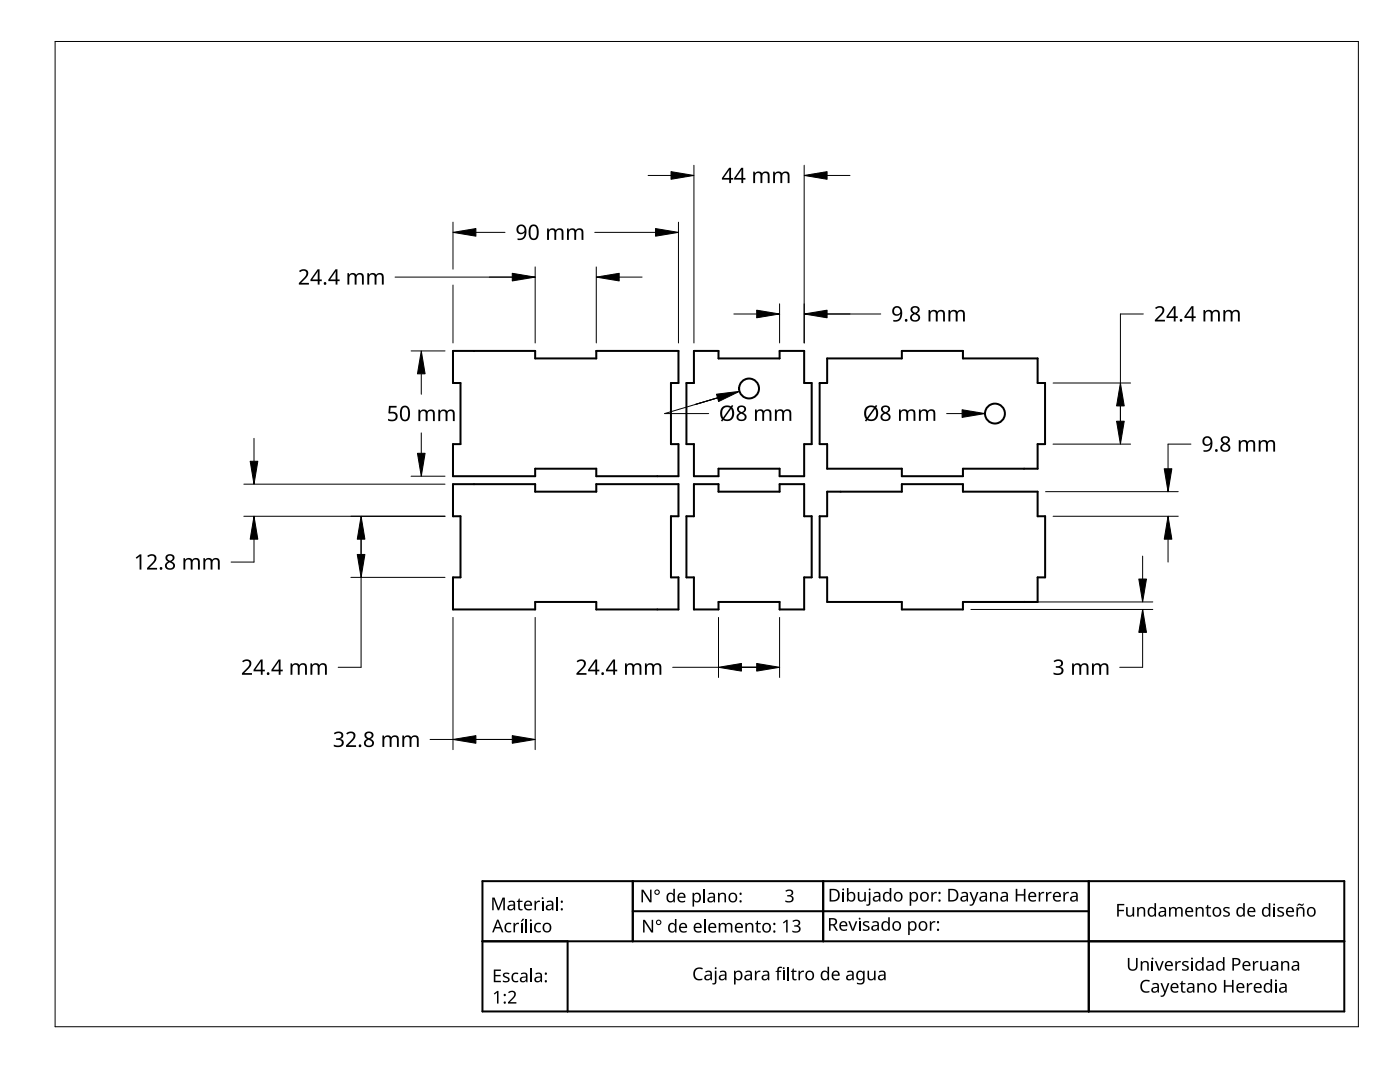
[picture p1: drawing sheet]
<svg xmlns="http://www.w3.org/2000/svg" width="279mm" height="216mm" viewBox="0 0 279 216" stroke-linecap="round" stroke-linejoin="round" font-family="sans-serif">
<g fill="none" stroke="#000" stroke-width=".4">
<path d="M90.4 70h16.4v1.5h12.2v-1.5h16.4v6.4h-1.5v12.2h1.5v6.4h-16.4v-1.5h-12.2v1.5h-16.4v-6.4h1.5v-12.2h-1.5zM138.5 70h4.9v1.5h12.2v-1.5h4.9v6.4h1.5v12.2h-1.5v6.4h-4.9v-1.5h-12.2v1.5h-4.9v-6.4h-1.5v-12.2h1.5zM208.6 76.4v12.2M208.6 76.4h-1.5v-4.9h-14.9v-1.5h-12.2v1.5h-14.9v4.9h-1.5v12.2h1.5v4.9h14.9v1.5h12.2v-1.5h14.9v-4.9h1.5M90.4 96.6h16.4v1.5h12.2v-1.5h16.4v6.4h-1.5v12.2h1.5v6.4h-16.4v-1.5h-12.2v1.5h-16.4v-6.4h1.5v-12.2h-1.5zM138.5 96.6h4.9v1.5h12.2v-1.5h4.9v6.4h1.5v12.2h-1.5v6.4h-4.9v-1.5h-12.2v1.5h-4.9v-6.4h-1.5v-12.2h1.5zM165.1 98.1h14.9v-1.5h12.2v1.5h14.9v4.9h1.5v12.2h-1.5v4.9h-14.9v1.5h-12.2v-1.5h-14.9v-4.9h-1.5v-12.2h1.5zM96.3 175.8h172v26h-172zM126.3 175.8v12M164.3 175.8v12M217.3 175.8v26M96.3 187.8h172"/>
<path d="M113.3 187.8v14M126.3 181.8h91"/>
<circle cx="149.5" cy="77.5" r="1.99"/>
<circle cx="198.6" cy="82.5" r="1.99"/>
</g>
<g fill="none" stroke="#000" stroke-width=".2">
<path d="M129.3 35h4.6M138.5 33v35.4M160.5 33v35.4M165.1 35h4.5M78.8 55.3h28M90.4 44.3v9.4M90.4 56.9v11.5M95 46.4h5.8M106.8 53.3v15.1M118.7 46.4h12.1M119 53.3v15.1M123.6 55.3h4.5"/>
<path d="M135.4 44.3v24.1M82 70h6.8M84.1 74.6v4.1M146.4 62.7h4.6M155.6 60.6v7.8M162.1 62.7h13.7M210.2 76.4h15.4M228.2 62.7h-4.6v13.7M48.7 96.6h40.1M50.7 87.5v4.5M82 95h6.8M84.1 86.4v4.1"/>
<path d="M138.8 80.7l4.4-1.3-10.6 3.1h8.8M188.9 82.5h3.1M208.7 98.1h26.4M210.2 88.6h15.4M223.6 81v3M237.7 88.6h-4.6v9.5M48.7 103h40.1M50.7 103v9.2h-4.6M70 115.2h18.8M72.1 115.2v18h-4.6M72.1 107.6v3M210.2 103h24.9"/>
<path d="M228 111v4.5M233.1 107.6v4.6M90.4 123.2v26.4M106.8 123.2v26.4M134.2 133.2h9.2M143.4 123.2v12M148 133.2h4.5M155.6 123.2v12M193.8 120.1h36.3M193.8 121.6h36.3M228 121.6v11.6h-4.5M85.8 147.5h4.6"/>
<path d="M95 147.5h7.2"/>
</g>
<g fill="#000" stroke="#000" stroke-width=".2">
<path d="M133.9 34.2l4.6 .8-4.6 .8zM160.5 35l4.6-.8v1.6zM90.4 46.4l4.6-.8v1.5zM102.2 54.5l4.6 .8-4.6 .8zM119 55.3l4.6-.8v1.6zM130.8 45.6l4.6 .8-4.6 .7zM84.1 70l.7 4.6h-1.5zM143 78.7l4.6-.6-4.2 2zM151 61.9l4.6 .8-4.6 .7zM160.5 62.7l4.6-.8v1.5zM49.9 92h1.6l-.8 4.6zM83.3 90.5h1.5l-.7 4.5z"/>
<path d="M192 81.8l4.6 .7-4.6 .8zM223.6 76.4l.8 4.6h-1.6zM222.8 84h1.6l-.8 4.6zM232.3 93.5h1.6l-.8 4.6zM50.7 103l.8 4.6h-1.6zM72.1 103l.7 4.6h-1.5zM71.3 110.6h1.5l-.7 4.6zM227.3 115.5h1.5l-.8 4.6zM233.1 103l.8 4.6h-1.6zM143.4 133.2l4.6-.8v1.5zM151 132.4l4.6 .8-4.6 .7zM228 121.6l.8 4.6h-1.5z"/>
<path d="M90.4 147.5l4.6-.7v1.5zM102.2 146.8l4.6 .7-4.6 .8z"/>
</g>
<g fill="#000">
<path d="M150.3 34.3h.3l.1 .3a.86 .86 0 0 1 1.4 0 .81 .81 0 0 1 .9-.4 .81 .81 0 0 1 .6 .8v1.5h-.4v-1.4a.56 .56 0 0 0-.6-.6 .56 .56 0 0 0-.5 .8v1.2h-.3v-1.4a.57 .57 0 0 0-.8-.6 .57 .57 0 0 0-.3 .9v1.1h-.4zM154.3 34.3h.3v.3a.86 .86 0 0 1 1.5 0 .81 .81 0 0 1 .9-.4 .81 .81 0 0 1 .6 .8v1.5h-.4v-1.4a.56 .56 0 0 0-.7-.6 .56 .56 0 0 0-.4 .8v1.2h-.4v-1.4a.57 .57 0 0 0-.7-.6 .57 .57 0 0 0-.3 .9v1.1h-.4zM59.7 54.1a1.01 1.01 0 0 1 1.1-.4 1.01 1.01 0 0 1 .7 1l-.3 .6-1.1 1.1h1.5v.4h-2v-.3l1.1-1.1a.72 .72 0 0 0 .5-.7 .72 .72 0 0 0-.5-.7l-.8 .3zM69.3 54.5h.3l.1 .3a.86 .86 0 0 1 1.4 0 .81 .81 0 0 1 .9-.3 .81 .81 0 0 1 .6 .8v1.5h-.4v-1.5a.56 .56 0 0 0-.6-.5 .56 .56 0 0 0-.4 .7v1.3h-.4v-1.5a.57 .57 0 0 0-.7-.5 .57 .57 0 0 0-.4 .8v1.2h-.4zM73.3 54.5h.3l.1 .3a.86 .86 0 0 1 1.4 0 .81 .81 0 0 1 .9-.3 .81 .81 0 0 1 .6 .8v1.5h-.4v-1.5a.56 .56 0 0 0-.7-.5 .56 .56 0 0 0-.4 .7v1.3h-.3v-1.5a.57 .57 0 0 0-.8-.5 .57 .57 0 0 0-.3 .8v1.2h-.4zM109.2 45.6h.3v.3a.86 .86 0 0 1 1.5 0 .81 .81 0 0 1 .9-.3 .81 .81 0 0 1 .6 .8v1.5h-.4v-1.5a.56 .56 0 0 0-.7-.5 .56 .56 0 0 0-.4 .7v1.3h-.4v-1.5a.57 .57 0 0 0-.7-.5 .57 .57 0 0 0-.3 .8v1.2h-.4zM113.2 45.6h.3v.3a.86 .86 0 0 1 1.4 0 .81 .81 0 0 1 1-.3 .81 .81 0 0 1 .5 .8v1.5h-.3v-1.5a.56 .56 0 0 0-.7-.5 .56 .56 0 0 0-.4 .7v1.3h-.4v-1.5a.57 .57 0 0 0-.7-.5 .57 .57 0 0 0-.4 .8v1.2h-.3zM185.3 61.9h.3l.1 .3a.86 .86 0 0 1 1.4 0 .81 .81 0 0 1 .9-.3 .81 .81 0 0 1 .6 .8v1.4h-.4v-1.4a.56 .56 0 0 0-.7-.6 .56 .56 0 0 0-.4 .8v1.2h-.3v-1.4a.57 .57 0 0 0-.8-.6 .57 .57 0 0 0-.3 .9v1.1h-.4zM189.3 61.9h.3v.3a.86 .86 0 0 1 1.5 0 .81 .81 0 0 1 .9-.3 .81 .81 0 0 1 .6 .8v1.4h-.4v-1.4a.56 .56 0 0 0-.7-.6 .56 .56 0 0 0-.4 .8v1.2h-.4v-1.4a.57 .57 0 0 0-.7-.6 .57 .57 0 0 0-.3 .9v1.1h-.4zM230.5 61.4a1.01 1.01 0 0 1 1.2-.3 1.01 1.01 0 0 1 .6 1l-.2 .5-1.1 1.2h1.5v.3h-2v-.3l1.1-1.1a.72 .72 0 0 0 .4-.6 .72 .72 0 0 0-.4-.7l-.9 .3zM240.2 61.9h.3v.3a.86 .86 0 0 1 1.4 0 .81 .81 0 0 1 1-.3 .81 .81 0 0 1 .5 .8v1.4h-.3v-1.4a.56 .56 0 0 0-.7-.6 .56 .56 0 0 0-.4 .8v1.2h-.4v-1.4a.57 .57 0 0 0-.7-.6 .57 .57 0 0 0-.3 .9v1.1h-.4zM244.2 61.9h.3v.3a.86 .86 0 0 1 1.4 0 .81 .81 0 0 1 .9-.3 .81 .81 0 0 1 .6 .8v1.4h-.3v-1.4a.56 .56 0 0 0-.7-.6 .56 .56 0 0 0-.4 .8v1.2h-.4v-1.4a.57 .57 0 0 0-.7-.6 .57 .57 0 0 0-.4 .9v1.1h-.3z"/>
<path d="M77.6 81h1.6v.3h-1.3v.9a1.02 1.02 0 0 1 1.5 .8 1.02 1.02 0 0 1-1.4 1.1l-.6-.2v-.3a.88 .88 0 0 0 1 .2 .88 .88 0 0 0 .6-.8 .85 .85 0 0 0-1.3-.5l-.2-.1zM83.5 81.7h.3l.1 .4a.86 .86 0 0 1 1.4 0 .81 .81 0 0 1 .9-.4 .81 .81 0 0 1 .6 .8v1.5h-.4v-1.4a.56 .56 0 0 0-.7-.6 .56 .56 0 0 0-.4 .8v1.2h-.3v-1.4a.57 .57 0 0 0-.8-.6 .57 .57 0 0 0-.3 .8v1.2h-.4zM87.5 81.7h.3v.4a.86 .86 0 0 1 1.4 0 .81 .81 0 0 1 1-.4 .81 .81 0 0 1 .5 .8v1.5h-.3v-1.4a.56 .56 0 0 0-.7-.6 .56 .56 0 0 0-.4 .8v1.2h-.4v-1.4a.57 .57 0 0 0-.7-.6 .57 .57 0 0 0-.3 .8v1.2h-.4zM150.7 81.7h.3v.3a.86 .86 0 0 1 1.4 0 .81 .81 0 0 1 1-.3 .81 .81 0 0 1 .5 .8v1.5h-.3v-1.5a.56 .56 0 0 0-.7-.5 .56 .56 0 0 0-.4 .7v1.3h-.4v-1.5a.57 .57 0 0 0-.7-.5 .57 .57 0 0 0-.4 .8v1.2h-.3zM154.7 81.7h.3v.3a.86 .86 0 0 1 1.4 0 .81 .81 0 0 1 .9-.3 .81 .81 0 0 1 .6 .8v1.5h-.3v-1.5a.56 .56 0 0 0-.7-.5 .56 .56 0 0 0-.4 .7v1.3h-.4v-1.5a.57 .57 0 0 0-.7-.5 .57 .57 0 0 0-.4 .8v1.2h-.3zM179.4 81.7h.3l.1 .3a.86 .86 0 0 1 1.4 0 .81 .81 0 0 1 .9-.3 .81 .81 0 0 1 .6 .8v1.5h-.4v-1.5a.56 .56 0 0 0-.7-.5 .56 .56 0 0 0-.4 .7v1.3h-.3v-1.5a.57 .57 0 0 0-.8-.5 .57 .57 0 0 0-.3 .8v1.2h-.4zM183.4 81.7h.3v.3a.86 .86 0 0 1 1.5 0 .81 .81 0 0 1 .9-.3 .81 .81 0 0 1 .6 .8v1.5h-.4v-1.5a.56 .56 0 0 0-.7-.5 .56 .56 0 0 0-.4 .7v1.3h-.4v-1.5a.57 .57 0 0 0-.7-.5 .57 .57 0 0 0-.3 .8v1.2h-.4zM247.2 87.8h.3l.1 .3a.86 .86 0 0 1 1.4 .1 .81 .81 0 0 1 .9-.4 .81 .81 0 0 1 .6 .8v1.5h-.4v-1.5a.56 .56 0 0 0-.6-.5 .56 .56 0 0 0-.5 .8v1.2h-.3v-1.5a.57 .57 0 0 0-.7-.5 .57 .57 0 0 0-.4 .8v1.2h-.4zM251.2 87.8h.3l.1 .3a.86 .86 0 0 1 1.4 .1 .81 .81 0 0 1 .9-.4 .81 .81 0 0 1 .6 .8v1.5h-.4v-1.5a.56 .56 0 0 0-.7-.5 .56 .56 0 0 0-.4 .8v1.2h-.4v-1.5a.57 .57 0 0 0-.7-.5 .57 .57 0 0 0-.3 .8v1.2h-.4zM27.1 111.3l.8-.7h.3v3.1h-.3v-2.7l-.6 .5zM29.4 110.9a1.01 1.01 0 0 1 1.1-.3 1.01 1.01 0 0 1 .7 1l-.3 .5-1.1 1.2h1.6v.4h-2.1v-.4l1.1-1.1a.72 .72 0 0 0 .5-.6 .72 .72 0 0 0-.5-.7l-.8 .3zM36.6 111.4h.3l.1 .3a.86 .86 0 0 1 1.4 0 .81 .81 0 0 1 .9-.3 .81 .81 0 0 1 .6 .8v1.5h-.4v-1.5a.56 .56 0 0 0-.7-.6 .56 .56 0 0 0-.4 .8v1.3h-.3v-1.5a.57 .57 0 0 0-.8-.5 .57 .57 0 0 0-.3 .8v1.2h-.4z"/>
<path d="M40.6 111.4h.3v.3a.86 .86 0 0 1 1.5 0 .81 .81 0 0 1 .9-.3 .81 .81 0 0 1 .6 .8v1.5h-.4v-1.5a.56 .56 0 0 0-.7-.6 .56 .56 0 0 0-.4 .8v1.3h-.4v-1.5a.57 .57 0 0 0-.7-.5 .57 .57 0 0 0-.3 .8v1.2h-.4zM48.3 131.9a1.01 1.01 0 0 1 1.2-.3 1.01 1.01 0 0 1 .7 1l-.3 .5-1.1 1.2h1.5v.3h-2v-.3l1.1-1.1a.72 .72 0 0 0 .4-.6 .72 .72 0 0 0-.4-.7l-.9 .3zM58 132.4h.3v.3a.86 .86 0 0 1 1.4 0 .81 .81 0 0 1 1-.3 .81 .81 0 0 1 .5 .8v1.4h-.3v-1.4a.56 .56 0 0 0-.7-.6 .56 .56 0 0 0-.4 .8v1.2h-.4v-1.4a.57 .57 0 0 0-.7-.6 .57 .57 0 0 0-.3 .9v1.1h-.4zM62 132.4h.3v.3a.86 .86 0 0 1 1.4 0 .81 .81 0 0 1 .9-.3 .81 .81 0 0 1 .6 .8v1.4h-.3v-1.4a.56 .56 0 0 0-.7-.6 .56 .56 0 0 0-.4 .8v1.2h-.4v-1.4a.57 .57 0 0 0-.7-.6 .57 .57 0 0 0-.4 .9v1.1h-.3zM115.1 131.9a1.01 1.01 0 0 1 1.1-.3 1.01 1.01 0 0 1 .7 1l-.3 .5-1.1 1.2h1.5v.3h-2v-.3l1.1-1.1a.72 .72 0 0 0 .5-.6 .72 .72 0 0 0-.5-.7l-.8 .3zM124.7 132.4h.3l.1 .3a.86 .86 0 0 1 1.4 0 .81 .81 0 0 1 .9-.3 .81 .81 0 0 1 .6 .8v1.4h-.4v-1.4a.56 .56 0 0 0-.6-.6 .56 .56 0 0 0-.4 .8v1.2h-.4v-1.4a.57 .57 0 0 0-.7-.6 .57 .57 0 0 0-.4 .9v1.1h-.4zM128.7 132.4h.3l.1 .3a.86 .86 0 0 1 1.4 0 .81 .81 0 0 1 .9-.3 .81 .81 0 0 1 .6 .8v1.4h-.4v-1.4a.56 .56 0 0 0-.7-.6 .56 .56 0 0 0-.4 .8v1.2h-.3v-1.4a.57 .57 0 0 0-.8-.6 .57 .57 0 0 0-.3 .9v1.1h-.4zM210.3 131.9a1.06 1.06 0 0 1 1.1-.4 1.06 1.06 0 0 1 .7 1l-.1 .3-.5 .3a.82 .82 0 0 1 .8 .9 .82 .82 0 0 1-1 .7l-1.1-.2v-.3a1.08 1.08 0 0 0 1.6-.3 .62 .62 0 0 0-.8-.7h-.3v-.3a.7 .7 0 0 0 .8 0 .7 .7 0 0 0 .2-.7 .89 .89 0 0 0-1.2-.1zM214 132.4h.3v.3a.86 .86 0 0 1 1.4 0 .81 .81 0 0 1 .9-.3 .81 .81 0 0 1 .6 .8v1.5h-.3v-1.5a.56 .56 0 0 0-.7-.6 .56 .56 0 0 0-.4 .8v1.3h-.4v-1.5a.57 .57 0 0 0-.7-.5 .57 .57 0 0 0-.4 .8v1.2h-.3zM217.9 132.4h.3l.1 .3a.86 .86 0 0 1 1.4 0 .81 .81 0 0 1 .9-.3 .81 .81 0 0 1 .6 .8v1.5h-.4v-1.5a.56 .56 0 0 0-.6-.6 .56 .56 0 0 0-.4 .8v1.3h-.4v-1.5a.57 .57 0 0 0-.7-.5 .57 .57 0 0 0-.4 .8v1.2h-.4zM66.6 146.3a1.06 1.06 0 0 1 1.2-.4 1.06 1.06 0 0 1 .7 1l-.2 .4-.4 .1a.82 .82 0 0 1 .7 .9 .82 .82 0 0 1-.9 .8l-1.1-.2v-.3a1.08 1.08 0 0 0 1.6-.3 .62 .62 0 0 0-.8-.7h-.3v-.3a.7 .7 0 0 0 .7 0 .7 .7 0 0 0 .3-.8 .89 .89 0 0 0-1.3 0zM69.1 146.3a1.01 1.01 0 0 1 1.1-.3 1.01 1.01 0 0 1 .7 1l-.3 .5-1.1 1.2h1.6v.3h-2v-.3l1-1.1a.72 .72 0 0 0 .5-.6 .72 .72 0 0 0-.5-.7l-.8 .3z"/>
<path d="M76.3 146.8h.3l.1 .3a.86 .86 0 0 1 1.4 0 .81 .81 0 0 1 .9-.3 .81 .81 0 0 1 .6 .8v1.4h-.4v-1.4a.56 .56 0 0 0-.6-.6 .56 .56 0 0 0-.5 .8v1.2h-.3v-1.4a.57 .57 0 0 0-.7-.6 .57 .57 0 0 0-.4 .9v1.1h-.4zM80.3 146.8h.3l.1 .3a.86 .86 0 0 1 1.4 0 .81 .81 0 0 1 .9-.3 .81 .81 0 0 1 .6 .8v1.4h-.4v-1.4a.56 .56 0 0 0-.7-.6 .56 .56 0 0 0-.4 .8v1.2h-.4v-1.4a.57 .57 0 0 0-.7-.6 .57 .57 0 0 0-.3 .9v1.1h-.4zM106.7 179.7h.2l.1 .4 .3-.3 .5-.1-.1 .3h-.4l-.2 .3-.1 1.3h-.3zM156.7 177.7a.88 .88 0 0 1 1-.2 .88 .88 0 0 1 .6 .7l-.2 .4-.3 .1a.71 .71 0 0 1 .6 .9 .71 .71 0 0 1-1 .5l-.7-.2v-.2h.2a.69 .69 0 0 0 .7 .2 .69 .69 0 0 0 .4-.7 .77 .77 0 0 0-.9-.3v-.3a.55 .55 0 0 0 .7-.1 .55 .55 0 0 0 .1-.7h-.5l-.5 .2zM168.1 178h.3v1.9h-.3zM171.2 178h.3v1.2a.51 .51 0 0 0 .6 .5 .51 .51 0 0 0 .4-.7v-1h.3v1.9h-.3v-.3a.73 .73 0 0 1-.8 .3 .73 .73 0 0 1-.5-.7zM185.9 178h.2l.1 .3 .3-.3h.5l-.1 .3h-.4l-.2 .3-.1 1.3h-.3zM193.5 178h.3l.6 1.6 .5-1.6h.4l-.8 2.2a.72 .72 0 0 1-1 .5v-.2l.5-.1 .2-.5zM197.6 178h.2l.1 .2a.72 .72 0 0 1 .8-.2 .72 .72 0 0 1 .5 .7v1.2h-.3v-1.2a.51 .51 0 0 0-.7-.5 .51 .51 0 0 0-.3 .7v1h-.3zM202.7 177.4h.3v1h1.3v-1h.3v2.5h-.3v-1.2h-1.3v1.2h-.3zM207.3 178h.3v.3l.3-.3h.5v.3h-.5l-.2 .3-.1 1.3h-.3zM208.8 178h.2l.1 .3 .3-.3h.5l-.1 .3h-.4l-.3 .3v1.3h-.3z"/>
<path d="M212.2 178h.3v.3l.4-.3h.4v.3h-.4l-.3 .3-.1 1.3h-.3zM98.2 179.1h.5l.8 2.1 .8-2.1h.5v2.5h-.4l.1-2.2-.9 2.2h-.3l-.8-2.2v2.2h-.3zM98.5 193.5h1.5v.2h-1.1v.8h1v.3h-1v.9h1.1v.3h-1.5zM101 184.3l.5-.2 .6 .1-.1 .3-.1-.1a.69 .69 0 0 0-.9 .8 .69 .69 0 0 0 1 .5v.3a.99 .99 0 0 1-1.3-.4 .99 .99 0 0 1 .3-1.3zM100.5 194.3l.4-.2 .8 .1-.1 .2-.4-.1a.31 .31 0 0 0-.5 .1 .31 .31 0 0 0 .3 .4 .63 .63 0 0 1 .7 .8 .63 .63 0 0 1-.9 .4l-.4-.1v-.3l.4 .2a.37 .37 0 0 0 .6-.3 .37 .37 0 0 0-.5-.4h-.1a.51 .51 0 0 1-.3-.8zM102.3 194.3l.5-.2 .7 .1-.1 .2h-.2a.69 .69 0 0 0-.8 .7 .69 .69 0 0 0 1 .5v.3a.99 .99 0 0 1-1.2-.3 .99 .99 0 0 1 .1-1.3zM102.5 184.1h.2l.1 .4 .3-.3 .5-.1v.3h-.5l-.2 .3-.1 1.3h-.3zM104.3 183.3l.3 .1-.5 .5h-.2zM103.5 179.3h.2v.4h.6v.3h-.6v1.2l.2 .2h.4l-.1 .2a.56 .56 0 0 1-.8-.5v-1.1h-.3v-.2l.3-.1zM103.9 184.1h.4v1.9h-.4zM105.8 184.1h.3v1.9h-.3zM106.9 184.3l.5-.2 .6 .1-.1 .3-.1-.1a.69 .69 0 0 0-.9 .8 .69 .69 0 0 0 1 .5v.3a.99 .99 0 0 1-1.3-.4 .99 .99 0 0 1 .3-1.3z"/>
<path d="M108.1 179.7h.3v1.9h-.3zM128 177.5h.4l1.3 2.1v-2.1h.3v2.5h-.3l-1.4-2.1v2.1h-.3zM128.3 183.5h.4l1.4 2.1v-2.1h.2v2.6h-.3l-1.4-2.1v2.1h-.3zM138.7 193.4a1.41 1.41 0 0 1 1.6-.2l-.2 .3a1.01 1.01 0 0 0-1.2 .1 1.01 1.01 0 0 0-.1 1.3 .98 .98 0 0 0 1.4 .4v.2a1.32 1.32 0 0 1-1.7-.4 1.32 1.32 0 0 1 .2-1.7zM142.7 193.7h.3v2.2a.54 .54 0 0 1-.8 .5v-.2h.3l.2-.2zM143.3 178.1h.2l.1 .3a.72 .72 0 0 1 .8-.3 .72 .72 0 0 1 .5 .7v1.2h-.3v-1.2a.51 .51 0 0 0-.6-.4 .51 .51 0 0 0-.4 .7v.9h-.3zM143.4 184.2h.3v.2a.72 .72 0 0 1 1.2 .1 .68 .68 0 0 1 .8-.3 .68 .68 0 0 1 .5 .6v1.3h-.3v-1.3a.47 .47 0 0 0-.6-.4 .47 .47 0 0 0-.3 .6v1.1h-.4v-1.3a.48 .48 0 0 0-.6-.4 .48 .48 0 0 0-.2 .7v1h-.4zM148.8 184.2h.2v.2a.72 .72 0 0 1 .8-.2 .72 .72 0 0 1 .6 .6v1.3h-.4v-1.2a.51 .51 0 0 0-.6-.5 .51 .51 0 0 0-.3 .7v1h-.3zM150.7 193.7h.2l.1 .3 .3-.3h.5l-.1 .3h-.4l-.3 .3v1.3h-.3zM151.1 183.7h.2v.5h.5v.2h-.5v1.3l.2 .1h.3v.3a.56 .56 0 0 1-.8-.6v-1.1h-.3v-.1l.3-.2zM155.3 193.1l.6-.2 .2 .1-.1 .2a.4 .4 0 0 0-.5 0 .4 .4 0 0 0-.1 .5h.5v.2h-.5v1.7h-.3v-1.7h-.3v-.1l.3-.1zM156.3 193.7h.3v1.9h-.3z"/>
<path d="M156.2 184.1l.7-.6h.3v2.6h-.3v-2.2l-.5 .4zM158.2 193.3h.2v.4h.6v.2h-.6v1.3l.2 .2 .4-.1-.1 .3a.56 .56 0 0 1-.8-.6v-1.1h-.3v-.1l.3-.1zM158.1 183.8a.88 .88 0 0 1 1-.3 .88 .88 0 0 1 .6 .7l-.1 .3-.4 .2a.71 .71 0 0 1 .6 .9 .71 .71 0 0 1-1 .5l-.7-.1v-.3h.2a.69 .69 0 0 0 .7 .2 .69 .69 0 0 0 .4-.7 .77 .77 0 0 0-.9-.3v-.3a.55 .55 0 0 0 .7 0 .55 .55 0 0 0 .1-.7l-.5-.1-.5 .2zM159.4 193.7h.2l.1 .3 .3-.3h.5l-.1 .3h-.4l-.3 .3v1.3h-.3zM169.3 183.8h.3l.6 1.6 .6-1.6h.3l-.7 1.9h-.4zM171.4 183.8h.3v1.9h-.3zM173.4 178h.3v2.2a.54 .54 0 0 1-.8 .5v-.3l.4 .1 .1-.2zM173.1 193.7h.3v1.2a.51 .51 0 0 0 .7 .5 .51 .51 0 0 0 .3-.7v-1h.3v1.9h-.2l-.1-.3a.73 .73 0 0 1-.8 .3 .73 .73 0 0 1-.5-.7zM172.3 184l.4-.2 .8 .1-.1 .3-.4-.2a.31 .31 0 0 0-.5 .2 .31 .31 0 0 0 .3 .4 .63 .63 0 0 1 .7 .7 .63 .63 0 0 1-.9 .4l-.4-.1v-.2l.5 .1a.37 .37 0 0 0 .5-.2 .37 .37 0 0 0-.4-.4l-.1-.1a.51 .51 0 0 1-.4-.8zM185.6 183.8h.2l.1 .4 .3-.4h.5l-.1 .3h-.4l-.2 .3-.1 1.3h-.3zM223 180.4h1.4v.3h-1.1v.8h1v.3h-1v1.1h-.3zM224.7 181h.3v1.2a.51 .51 0 0 0 .7 .5 .51 .51 0 0 0 .3-.7v-1h.3v1.9h-.2l-.1-.3a.73 .73 0 0 1-.8 .3 .73 .73 0 0 1-.5-.7z"/>
<path d="M225.1 191.1h.3v1.7a.66 .66 0 0 0 .7 .6 .66 .66 0 0 0 .6-.6v-1.7h.3v1.7a.98 .98 0 0 1-.9 .9 .98 .98 0 0 1-1-.9zM226.9 181h.3v.3a.72 .72 0 0 1 .8-.3 .72 .72 0 0 1 .5 .7v1.2h-.3v-1.2a.51 .51 0 0 0-.6-.5 .51 .51 0 0 0-.3 .7v1h-.4zM227.9 195.8a1.41 1.41 0 0 1 1.6-.2l-.1 .3a1.01 1.01 0 0 0-1.3 .2 1.01 1.01 0 0 0-.1 1.3 .98 .98 0 0 0 1.4 .3v.3a1.32 1.32 0 0 1-1.7-.4 1.32 1.32 0 0 1 .2-1.8zM227.7 191.8h.2l.1 .2a.72 .72 0 0 1 .8-.2 .72 .72 0 0 1 .5 .6v1.3h-.3v-1.2a.51 .51 0 0 0-.7-.5 .51 .51 0 0 0-.3 .7v1h-.3zM229.8 191.8h.4v1.9h-.4zM230.5 191.8h.3l.6 1.6 .5-1.6h.4l-.8 1.9h-.3zM231.6 196.2h.3l.6 1.6 .6-1.6h.3l-.8 2.1a.72 .72 0 0 1-1 .6v-.3h.5l.3-.5zM234.6 191.8h.2l.1 .3 .3-.3h.5l-.1 .3h-.4l-.3 .2v1.4h-.3zM233.3 181h.3v.3a.72 .72 0 0 1 1.2 0 .68 .68 0 0 1 .7-.3 .68 .68 0 0 1 .5 .7v1.2h-.3v-1.2a.47 .47 0 0 0-.5-.5 .47 .47 0 0 0-.4 .7v1h-.3v-1.2a.48 .48 0 0 0-.6-.5 .48 .48 0 0 0-.3 .7v1h-.3zM235.8 195.7h.2v.5h.6v.2h-.6v1.2l.2 .2h.4l-.1 .3a.56 .56 0 0 1-.8-.6v-1.1h-.3v-.1l.3-.2zM236 192l.5-.2 .7 .1-.1 .2-.4-.1a.31 .31 0 0 0-.5 .1 .31 .31 0 0 0 .3 .4 .63 .63 0 0 1 .8 .8 .63 .63 0 0 1-1 .4l-.4-.1v-.3l.5 .2a.37 .37 0 0 0 .6-.3 .37 .37 0 0 0-.5-.4h-.1a.51 .51 0 0 1-.4-.8zM237.7 191.8h.3v1.9h-.3z"/>
<path d="M238.6 181h.3v.3a.72 .72 0 0 1 .8-.3 .72 .72 0 0 1 .5 .7v1.2h-.3v-1.2a.51 .51 0 0 0-.6-.5 .51 .51 0 0 0-.4 .7v1h-.3zM239 196.2h.2l.1 .2a.72 .72 0 0 1 .7-.2 .72 .72 0 0 1 .6 .6v1.3h-.4v-1.3a.51 .51 0 0 0-.6-.4 .51 .51 0 0 0-.3 .7v1h-.3zM241 180.6h.1v.4h.6v.2h-.6l.1 1.3 .1 .2 .4-.1v.3a.56 .56 0 0 1-.9-.6v-1.1h-.2v-.1l.2-.1zM244.2 181.2l.5-.2 .7 .1-.1 .2-.4-.1a.31 .31 0 0 0-.5 .2 .31 .31 0 0 0 .4 .4 .63 .63 0 0 1 .7 .7 .63 .63 0 0 1-1 .4l-.4-.1v-.3l.5 .2a.37 .37 0 0 0 .6-.2 .37 .37 0 0 0-.5-.5h-.1a.51 .51 0 0 1-.4-.8zM244.3 195.5h.3v1.1h1.3v-1.1h.3v2.6h-.3v-1.2h-1.3v1.2h-.3zM248.8 196.2h.3v.3l.4-.3 .4-.1v.3l-.4 .1-.3 .2-.1 1.4h-.3zM250 191.8h.3l.1 .3 .3-.3h.5l-.1 .3h-.4l-.3 .2v1.4h-.4zM251.5 191.8h.3v1.2a.51 .51 0 0 0 .6 .4 .51 .51 0 0 0 .4-.6v-1h.3v1.9h-.3v-.3a.73 .73 0 0 1-.8 .3 .73 .73 0 0 1-.5-.7zM254.1 181h.3v1.9h-.3zM254.5 196.2h.3v1.9h-.3zM255 181.2l.5-.2 .7 .1-.1 .2-.4-.1a.31 .31 0 0 0-.5 .2 .31 .31 0 0 0 .4 .4 .63 .63 0 0 1 .7 .7 .63 .63 0 0 1-1 .4l-.4-.1v-.3l.5 .2a.37 .37 0 0 0 .6-.2 .37 .37 0 0 0-.5-.5h-.1a.51 .51 0 0 1-.4-.8zM255.7 191.8h.2l.1 .2a.72 .72 0 0 1 .8-.2 .72 .72 0 0 1 .5 .6v1.3h-.3v-1.2a.51 .51 0 0 0-.6-.5 .51 .51 0 0 0-.4 .7v1h-.3z"/>
<path d="M259 180.4l.4-.1a.31 .31 0 0 0 .4 .2 .31 .31 0 0 0 .2-.2h.2l-.1 .3-.4 .1a.31 .31 0 0 0-.3-.2 .31 .31 0 0 0-.3 .3h-.2zM258.7 181h.3v.3a.72 .72 0 0 1 .8-.3 .72 .72 0 0 1 .5 .7v1.2h-.3v-1.2a.51 .51 0 0 0-.6-.5 .51 .51 0 0 0-.4 .7v1h-.3zM98.5 198.2l.7-.5h.3v2.5h-.3v-2.2l-.5 .5zM101.4 198a.82 .82 0 0 1 1.1-.3 .82 .82 0 0 1 .3 1.1l-1 1.2h1.3v.2h-1.7v-.2l1-1a.58 .58 0 0 0 .1-1 .58 .58 0 0 0-.9 .2z"/>
<path d="M145.5 33.5h.4v2h.4v.3h-.4v.7h-.4v-.7h-1.4v-.3zM145.5 33.9l-1.1 1.6h1.1z"/>
<path d="M147.9 33.5h.4v2h.5v.3h-.5v.7h-.3v-.7h-1.5v-.3zM148 33.9l-1.1 1.6h1.1z"/>
<path d="M63.4 53.7h.4v2.1h.4v.3h-.4v.7h-.4v-.7h-1.4v-.3zM63.4 54.1l-1.1 1.7h1.1z"/>
<path d="M67 53.7h.3v2.1h.5v.3h-.5v.7h-.3v-.7h-1.5v-.3zM67 54.1l-1.1 1.7h1.1z"/>
<path d="M103.3 45.1a1.11 1.11 0 0 1 1.4-.1 1.11 1.11 0 0 1 .4 1.3 1.38 1.38 0 0 1-1.8 1.6v-.3a1.01 1.01 0 0 0 1-.2 1.01 1.01 0 0 0 .4-1 .94 .94 0 0 1-1.4 .1 .94 .94 0 0 1 0-1.4zM103.4 45.8a.66 .66 0 0 0 1.3 0 .66 .66 0 0 0-1.3 0z"/>
<path d="M105.9 45a1.05 1.05 0 0 1 1.2 0 1.05 1.05 0 0 1 .4 1.2 1.31 1.31 0 0 1-1 1.7 1.22 1.22 0 0 1-1-1.6l.1-.8zM106.1 45.3a1.88 1.88 0 0 0 .2 2.3 .71 .71 0 0 0 .8-.9 1.17 1.17 0 0 0-.6-1.6z"/>
<path d="M178.3 61.3a1.11 1.11 0 0 1 1.4 0 1.11 1.11 0 0 1 .3 1.3 1.38 1.38 0 0 1-1.7 1.5v-.3a1.01 1.01 0 0 0 1-.1 1.01 1.01 0 0 0 .3-1 .94 .94 0 0 1-1.3 0 .94 .94 0 0 1 0-1.4zM178.4 62a.66 .66 0 0 0 1.3 0 .66 .66 0 0 0-1.3 0z"/>
<path d="M181.9 61.4a.88 .88 0 0 1 1.1-.3 .88 .88 0 0 1 .4 1.1l-.4 .3a.87 .87 0 0 1 .6 1.2 .87 .87 0 0 1-1.2 .5 .82 .82 0 0 1-.8-.8 .82 .82 0 0 1 .7-.8l-.2-.1a.77 .77 0 0 1-.2-1.1zM182 63.3a.6 .6 0 0 0 1.2 0 .6 .6 0 0 0-1.2 0zM182.1 61.9a.51 .51 0 0 0 1 0 .51 .51 0 0 0-1 0z"/>
<path d="M234.2 61.1h.4v2h.5v.4h-.5v.6h-.3v-.6h-1.5v-.4zM234.3 61.5l-1.1 1.6h1.1z"/>
<path d="M237.8 61.1h.4v2h.4v.4h-.4v.6h-.4v-.6h-1.4v-.4zM237.8 61.5l-1.1 1.6h1.1z"/>
<path d="M80.2 81.2a1.05 1.05 0 0 1 1.2-.1 1.05 1.05 0 0 1 .4 1.2 1.3 1.3 0 0 1-1 1.8 1.22 1.22 0 0 1-1-1.6l.1-.8zM80.4 81.4a1.88 1.88 0 0 0 .3 2.3 .71 .71 0 0 0 .7-.9 1.17 1.17 0 0 0-.6-1.5z"/>
<path d="M144.1 81.3l.9-.4 .9 .2 .2-.3 .2 .2-.2 .3a1.58 1.58 0 0 1 .3 2 1.58 1.58 0 0 1-1.9 .6l-.2-.1-.2 .3-.2-.2 .2-.3a2.01 2.01 0 0 1 0-2.3zM145.9 81.6l-1.4 1.9a1.08 1.08 0 0 0 1.3-.1 1.08 1.08 0 0 0 .3-1.2zM144.4 81.5a1.68 1.68 0 0 0-.1 1.8l1.4-1.9-.7-.2z"/>
<path d="M147.2 81.2a.88 .88 0 0 1 1.2-.3 .88 .88 0 0 1 .4 1.1l-.5 .4a.87 .87 0 0 1 .7 1.1 .87 .87 0 0 1-1.2 .5 .82 .82 0 0 1-.8-.7 .82 .82 0 0 1 .6-.9l-.1-.1a.77 .77 0 0 1-.3-1.1zM147.4 83.2a.6 .6 0 0 0 1.1 0 .6 .6 0 0 0-1.1 0zM147.5 81.7a.51 .51 0 0 0 1 0 .51 .51 0 0 0-1 0z"/>
<path d="M172.8 81.3l.9-.4 .9 .2 .2-.3 .3 .2-.2 .3a1.58 1.58 0 0 1 .2 2 1.58 1.58 0 0 1-1.9 .6l-.1-.1-.2 .3-.3-.2 .2-.3a2.01 2.01 0 0 1 0-2.3zM174.6 81.6l-1.3 1.9a1.08 1.08 0 0 0 1.2-.1 1.08 1.08 0 0 0 .3-1.2zM173.2 81.5a1.68 1.68 0 0 0-.1 1.8l1.3-1.9-.7-.2z"/>
<path d="M176 81.2a.88 .88 0 0 1 1.1-.3 .88 .88 0 0 1 .4 1.1l-.4 .4a.87 .87 0 0 1 .6 1.1 .87 .87 0 0 1-1.2 .5 .82 .82 0 0 1-.8-.7 .82 .82 0 0 1 .7-.9l-.2-.1a.77 .77 0 0 1-.2-1.1zM176.1 83.2a.6 .6 0 0 0 1.2 0 .6 .6 0 0 0-1.2 0zM176.2 81.7a.51 .51 0 0 0 1 0 .51 .51 0 0 0-1 0z"/>
<path d="M240.2 87.3a1.11 1.11 0 0 1 1.4 0 1.11 1.11 0 0 1 .4 1.3 1.38 1.38 0 0 1-1.8 1.5v-.3a1.01 1.01 0 0 0 1-.2 1.01 1.01 0 0 0 .4-1 .94 .94 0 0 1-1.4 .1 .94 .94 0 0 1 0-1.4zM240.3 88a.66 .66 0 0 0 1.3 0 .66 .66 0 0 0-1.3 0z"/>
<path d="M243.8 87.3a.88 .88 0 0 1 1.1-.3 .88 .88 0 0 1 .4 1.2l-.4 .3a.87 .87 0 0 1 .6 1.1 .87 .87 0 0 1-1.2 .5 .82 .82 0 0 1-.8-.7 .82 .82 0 0 1 .7-.9l-.2-.1a.77 .77 0 0 1-.2-1.1zM243.9 89.3a.6 .6 0 0 0 1.2 0 .6 .6 0 0 0-1.2 0zM244 87.8a.51 .51 0 0 0 1 0 .51 .51 0 0 0-1 0z"/>
<path d="M33.2 110.9a.88 .88 0 0 1 1.1-.3 .88 .88 0 0 1 .4 1.1l-.4 .3a.87 .87 0 0 1 .6 1.2 .87 .87 0 0 1-1.2 .5 .82 .82 0 0 1-.8-.8 .82 .82 0 0 1 .6-.8l-.1-.1a.77 .77 0 0 1-.2-1.1zM33.3 112.9a.6 .6 0 0 0 1.2 0 .6 .6 0 0 0-1.2 0zM33.4 111.4a.51 .51 0 0 0 1 0 .51 .51 0 0 0-1 0z"/>
<path d="M52 131.6h.4v2h.5v.4h-.5v.6h-.3v-.6h-1.5v-.4zM52.1 132l-1.1 1.6h1.1z"/>
<path d="M55.6 131.6h.4v2h.4v.4h-.4v.6h-.4v-.6h-1.4v-.4zM55.6 132l-1.1 1.6h1.1z"/>
<path d="M118.8 131.6h.4v2h.4v.4h-.4v.6h-.4v-.6h-1.4v-.4zM118.8 132l-1.1 1.6h1.1z"/>
<path d="M122.4 131.6h.3v2h.5v.4h-.5v.6h-.3v-.6h-1.5v-.4zM122.4 132l-1.1 1.6h1.1z"/>
<path d="M72.9 146.3a.88 .88 0 0 1 1.1-.3 .88 .88 0 0 1 .4 1.1l-.4 .3a.87 .87 0 0 1 .6 1.2 .87 .87 0 0 1-1.2 .5 .82 .82 0 0 1-.8-.8 .82 .82 0 0 1 .7-.8l-.2-.1a.77 .77 0 0 1-.2-1.1zM73 148.2a.6 .6 0 0 0 1.2 0 .6 .6 0 0 0-1.2 0zM73.1 146.8a.51 .51 0 0 0 1 0 .51 .51 0 0 0-1 0z"/>
<path d="M130.6 178a.55 .55 0 0 1 1.1 0 .55 .55 0 0 1-1.1 0zM130.8 178a.35 .35 0 0 0 .7 0 .35 .35 0 0 0-.7 0z"/>
<path d="M145.6 178.4a.94 .94 0 0 1 1.4 .1 .94 .94 0 0 1-.2 1.3 .94 .94 0 0 1-1.4-.3v-.6zM145.9 178.5a.71 .71 0 0 0-.2 .9 .71 .71 0 0 0 .9 .3 .71 .71 0 0 0 .2-.9 .71 .71 0 0 0-.9-.3z"/>
<path d="M165.6 177.4h.7a1.27 1.27 0 0 1 1.3 1.3 1.27 1.27 0 0 1-1.3 1.2h-.7zM165.9 177.6v2h.3a.99 .99 0 0 0 1.1-.9 .99 .99 0 0 0-1-1.1z"/>
<path d="M169 177.2h.3v1a.83 .83 0 0 1 1.1-.1 .83 .83 0 0 1 .3 1.1 .79 .79 0 0 1-.5 .7 .79 .79 0 0 1-.9-.3l-.1 .3h-.2zM169.5 178.3a.72 .72 0 0 0-.2 .9 .72 .72 0 0 0 .9 .4l.2-.4a.64 .64 0 0 0-.1-.7 .64 .64 0 0 0-.8-.2z"/>
<path d="M174.4 178.1a.78 .78 0 0 1 .8-.2 .78 .78 0 0 1 .5 .7v1.3h-.2l-.1-.3a.64 .64 0 0 1-.8 .3 .64 .64 0 0 1-.4-.8 .64 .64 0 0 1 .9-.3l.3-.1v-.2a.52 .52 0 0 0-.4-.3 .52 .52 0 0 0-.5 .2zM174.6 179.1a.43 .43 0 0 0 .3 .6 .43 .43 0 0 0 .5-.4v-.3z"/>
<path d="M176.5 178.1l.6-.1 .5 .2v-1h.3v2.7h-.3v-.3a.83 .83 0 0 1-1.1 .2 .83 .83 0 0 1-.3-1.1zM176.7 178.3l-.2 .3a.64 .64 0 0 0 .1 .8 .64 .64 0 0 0 .8 .2 .74 .74 0 0 0 .2-.9 .74 .74 0 0 0-.8-.4z"/>
<path d="M178.6 178.2a.94 .94 0 0 1 1.4 .1 .94 .94 0 0 1-.2 1.4 .94 .94 0 0 1-1.4-.4v-.6zM178.9 178.3a.71 .71 0 0 0-.2 .9 .71 .71 0 0 0 .9 .4 .71 .71 0 0 0 .2-1 .71 .71 0 0 0-.9-.3z"/>
<path d="M181.5 178h.3v.2a.83 .83 0 0 1 1.1-.1 .83 .83 0 0 1 .3 1.1 .78 .78 0 0 1-.5 .7 .78 .78 0 0 1-.9-.3l.1 1.1h-.4zM182 178.4l-.1 .5a.58 .58 0 0 0 .6 .8 .58 .58 0 0 0 .4-.9 .53 .53 0 0 0-.3-.6 .53 .53 0 0 0-.6 .2z"/>
<path d="M183.8 178.2a.94 .94 0 0 1 1.4 .1 .94 .94 0 0 1-.2 1.4 .94 .94 0 0 1-1.3-.4l-.1-.6zM184.2 178.3a.71 .71 0 0 0-.3 .9 .71 .71 0 0 0 .9 .4 .71 .71 0 0 0 .3-1 .71 .71 0 0 0-.9-.3z"/>
<path d="M189.2 177.4h.8a1.27 1.27 0 0 1 1.3 1.3 1.27 1.27 0 0 1-1.4 1.2h-.7zM189.6 177.6v2h.3a.99 .99 0 0 0 1-.9 .99 .99 0 0 0-.9-1.1z"/>
<path d="M191.9 178.1a.78 .78 0 0 1 .8-.2 .78 .78 0 0 1 .5 .7v1.3h-.2l-.1-.3a.64 .64 0 0 1-.8 .3 .64 .64 0 0 1-.4-.8 .64 .64 0 0 1 .9-.3l.3-.1v-.2a.52 .52 0 0 0-.4-.3 .52 .52 0 0 0-.5 .2zM192.1 179.1a.43 .43 0 0 0 .3 .6 .43 .43 0 0 0 .5-.4v-.3z"/>
<path d="M195.7 178.1a.78 .78 0 0 1 .8-.2 .78 .78 0 0 1 .5 .7v1.3h-.2l-.1-.3a.64 .64 0 0 1-.9 .3 .64 .64 0 0 1-.3-.8 .64 .64 0 0 1 .9-.3l.3-.1v-.2a.52 .52 0 0 0-.4-.3 .52 .52 0 0 0-.6 .2zM195.9 179.1a.43 .43 0 0 0 .3 .6 .43 .43 0 0 0 .5-.4v-.3z"/>
<path d="M199.8 178.1a.78 .78 0 0 1 .8-.2 .78 .78 0 0 1 .6 .7v1.3h-.3v-.3a.64 .64 0 0 1-.9 .3 .64 .64 0 0 1-.3-.8 .64 .64 0 0 1 .8-.3l.4-.1v-.2a.52 .52 0 0 0-.5-.3 .52 .52 0 0 0-.5 .2zM200 179.1a.43 .43 0 0 0 .4 .6 .43 .43 0 0 0 .4-.4l.1-.3z"/>
<path d="M205.4 178.2a.82 .82 0 0 1 1-.1 .82 .82 0 0 1 .4 .9h-1.3a.72 .72 0 0 0 .4 .7 .72 .72 0 0 0 .8-.2v.3a1.03 1.03 0 0 1-1.3-.2 1.03 1.03 0 0 1 0-1.4zM205.7 178.4l-.2 .4h1a.47 .47 0 0 0-.3-.6 .47 .47 0 0 0-.5 .2z"/>
<path d="M210.3 178.2a.82 .82 0 0 1 1.1-.1 .82 .82 0 0 1 .3 .9h-1.3a.72 .72 0 0 0 .5 .7 .72 .72 0 0 0 .8-.2v.3a1.03 1.03 0 0 1-1.4-.2 1.03 1.03 0 0 1 0-1.4zM210.6 178.4l-.2 .4h1a.47 .47 0 0 0-.2-.6 .47 .47 0 0 0-.6 .2z"/>
<path d="M213.8 178.1a.78 .78 0 0 1 .8-.2 .78 .78 0 0 1 .5 .7v1.3h-.2l-.1-.3a.64 .64 0 0 1-.9 .3 .64 .64 0 0 1-.3-.8 .64 .64 0 0 1 .9-.3l.3-.1v-.2a.52 .52 0 0 0-.4-.3 .52 .52 0 0 0-.5 .2zM214 179.1a.43 .43 0 0 0 .3 .6 .43 .43 0 0 0 .5-.4v-.3z"/>
<path d="M99.2 183.5h.3l1 2.5h-.4l-.3-.7h-1l-.3 .7h-.3zM99.3 183.8l-.4 1.2h.8z"/>
<path d="M101.5 179.9a.78 .78 0 0 1 .8-.2 .78 .78 0 0 1 .5 .6v1.3h-.2l-.1-.2a.64 .64 0 0 1-.8 .3 .64 .64 0 0 1-.4-.9 .64 .64 0 0 1 .9-.3h.3v-.2a.52 .52 0 0 0-.4-.4 .52 .52 0 0 0-.5 .2zM101.7 180.9a.43 .43 0 0 0 .3 .6 .43 .43 0 0 0 .5-.5v-.3z"/>
<path d="M103.9 194.2a.78 .78 0 0 1 .9-.2 .78 .78 0 0 1 .5 .7v1.3h-.3v-.3a.64 .64 0 0 1-.9 .3 .64 .64 0 0 1-.3-.8 .64 .64 0 0 1 .8-.3l.4-.1v-.2a.52 .52 0 0 0-.4-.3 .52 .52 0 0 0-.6 .2zM104.1 195.2a.43 .43 0 0 0 .4 .6 .43 .43 0 0 0 .5-.4v-.3z"/>
<path d="M104.8 180a.82 .82 0 0 1 1-.2 .82 .82 0 0 1 .4 .9h-1.3a.72 .72 0 0 0 .4 .7 .72 .72 0 0 0 .8-.1v.2a1.03 1.03 0 0 1-1.4-.2 1.03 1.03 0 0 1 .1-1.3zM105 180.1l-.1 .4h1a.47 .47 0 0 0-.3-.5 .47 .47 0 0 0-.6 .1z"/>
<path d="M106.8 194.2a.78 .78 0 0 1 .9-.2 .78 .78 0 0 1 .5 .7v1.3h-.3v-.3a.64 .64 0 0 1-.9 .3 .64 .64 0 0 1-.3-.8 .64 .64 0 0 1 .8-.3l.4-.1v-.2a.52 .52 0 0 0-.4-.3 .52 .52 0 0 0-.6 .2zM107 195.2a.43 .43 0 0 0 .4 .6 .43 .43 0 0 0 .5-.4v-.3z"/>
<path d="M108.5 184.4a.94 .94 0 0 1 1.4 .1 .94 .94 0 0 1-.2 1.3 .94 .94 0 0 1-1.4-.3v-.6zM108.8 184.5a.71 .71 0 0 0-.2 .9 .71 .71 0 0 0 .9 .3 .71 .71 0 0 0 .2-.9 .71 .71 0 0 0-.9-.3z"/>
<path d="M109.1 179.9a.78 .78 0 0 1 .8-.2 .78 .78 0 0 1 .5 .6v1.3h-.2v-.2a.64 .64 0 0 1-.9 .3 .64 .64 0 0 1-.3-.9 .64 .64 0 0 1 .8-.3h.3v-.2a.52 .52 0 0 0-.4-.4 .52 .52 0 0 0-.5 .2zM109.3 180.9a.43 .43 0 0 0 .3 .6 .43 .43 0 0 0 .5-.5v-.3z"/>
<path d="M130.9 184a.55 .55 0 0 1 1.1 0 .55 .55 0 0 1-1.1 0zM131.1 184.1a.35 .35 0 0 0 .7 0 .35 .35 0 0 0-.7 0z"/>
<path d="M133.3 178.3l.6-.2 .5 .3v-1h.3v2.6h-.3v-.2a.83 .83 0 0 1-1.1 .1 .83 .83 0 0 1-.3-1zM133.5 178.5l-.1 .3a.64 .64 0 0 0 0 .8 .64 .64 0 0 0 .8 .1 .74 .74 0 0 0 .2-.8 .74 .74 0 0 0-.8-.5z"/>
<path d="M133.6 184.3l.6-.2 .5 .3v-1h.3v2.7h-.2l-.1-.3a.83 .83 0 0 1-1.1 .2 .83 .83 0 0 1-.3-1.1zM133.8 184.5l-.1 .3a.64 .64 0 0 0 0 .8 .64 .64 0 0 0 .8 .2 .74 .74 0 0 0 .2-.9 .74 .74 0 0 0-.8-.5z"/>
<path d="M135.4 178.4a.82 .82 0 0 1 1-.2 .82 .82 0 0 1 .4 1h-1.3a.72 .72 0 0 0 .4 .6 .72 .72 0 0 0 .8-.1v.3a1.03 1.03 0 0 1-1.3-.2 1.03 1.03 0 0 1 0-1.4zM135.7 178.5l-.2 .4h1a.47 .47 0 0 0-.3-.5 .47 .47 0 0 0-.5 .1z"/>
<path d="M135.7 184.4a.82 .82 0 0 1 1-.2 .82 .82 0 0 1 .4 1h-1.3a.72 .72 0 0 0 .5 .6 .72 .72 0 0 0 .7-.1v.3a1.03 1.03 0 0 1-1.3-.2 1.03 1.03 0 0 1 0-1.4zM136 184.5l-.2 .4h1a.47 .47 0 0 0-.3-.5 .47 .47 0 0 0-.5 .1z"/>
<path d="M138.2 178.1h.3v.3a.83 .83 0 0 1 1.1-.2 .83 .83 0 0 1 .3 1.1 .78 .78 0 0 1-.5 .7 .78 .78 0 0 1-.9-.2v1.1h-.3zM138.7 178.5l-.2 .5a.58 .58 0 0 0 .6 .8 .58 .58 0 0 0 .5-.9 .53 .53 0 0 0-.4-.5 .53 .53 0 0 0-.5 .1z"/>
<path d="M138.7 184.4a.82 .82 0 0 1 1-.2 .82 .82 0 0 1 .3 1h-1.3a.72 .72 0 0 0 .5 .6 .72 .72 0 0 0 .8-.1v.3a1.03 1.03 0 0 1-1.4-.2 1.03 1.03 0 0 1 .1-1.4zM138.9 184.5l-.1 .4h.9a.47 .47 0 0 0-.2-.5 .47 .47 0 0 0-.6 .1z"/>
<path d="M140.8 193.8a.78 .78 0 0 1 .8-.2 .78 .78 0 0 1 .5 .7v1.3h-.2l-.1-.3a.64 .64 0 0 1-.9 .3 .64 .64 0 0 1-.3-.8 .64 .64 0 0 1 .9-.3h.3v-.3a.52 .52 0 0 0-.4-.3 .52 .52 0 0 0-.6 .2zM140.9 194.8a.43 .43 0 0 0 .4 .7 .43 .43 0 0 0 .5-.5v-.3z"/>
<path d="M141.6 184.4a.82 .82 0 0 1 1-.2 .82 .82 0 0 1 .4 1h-1.3a.72 .72 0 0 0 .4 .6 .72 .72 0 0 0 .8-.1v.3a1.03 1.03 0 0 1-1.4-.2 1.03 1.03 0 0 1 .1-1.4zM141.8 184.5l-.1 .4h.9a.47 .47 0 0 0-.2-.5 .47 .47 0 0 0-.6 .1z"/>
<path d="M141.4 178.3a.78 .78 0 0 1 .8-.2 .78 .78 0 0 1 .5 .7v1.2h-.2l-.1-.2a.64 .64 0 0 1-.8 .3 .64 .64 0 0 1-.4-.8 .64 .64 0 0 1 .9-.4h.3v-.2a.52 .52 0 0 0-.4-.4 .52 .52 0 0 0-.5 .2zM141.6 179.3a.43 .43 0 0 0 .3 .6 .43 .43 0 0 0 .5-.5v-.3z"/>
<path d="M143.7 193.8a.78 .78 0 0 1 .8-.2 .78 .78 0 0 1 .5 .7v1.3h-.2l-.1-.3a.64 .64 0 0 1-.9 .3 .64 .64 0 0 1-.3-.8 .64 .64 0 0 1 .9-.3h.3v-.3a.52 .52 0 0 0-.4-.3 .52 .52 0 0 0-.6 .2zM143.9 194.8a.43 .43 0 0 0 .3 .7 .43 .43 0 0 0 .5-.5v-.3z"/>
<path d="M146.5 193.7h.2l.1 .3a.83 .83 0 0 1 1.1-.2 .83 .83 0 0 1 .3 1.1 .78 .78 0 0 1-.6 .7 .78 .78 0 0 1-.8-.2v1h-.3zM146.9 194.1l-.1 .5a.58 .58 0 0 0 .6 .8 .58 .58 0 0 0 .4-.9 .53 .53 0 0 0-.3-.5 .53 .53 0 0 0-.6 .1z"/>
<path d="M146.9 184.4a.82 .82 0 0 1 1-.2 .82 .82 0 0 1 .4 1h-1.3a.72 .72 0 0 0 .4 .6 .72 .72 0 0 0 .8-.1v.3a1.03 1.03 0 0 1-1.4-.2 1.03 1.03 0 0 1 .1-1.4zM147.1 184.5l-.1 .4h.9a.47 .47 0 0 0-.2-.5 .47 .47 0 0 0-.6 .1z"/>
<path d="M148.7 193.8a.78 .78 0 0 1 .9-.2 .78 .78 0 0 1 .5 .7v1.3h-.3v-.3a.64 .64 0 0 1-.9 .3 .64 .64 0 0 1-.3-.8 .64 .64 0 0 1 .8-.3h.4v-.3a.52 .52 0 0 0-.4-.3 .52 .52 0 0 0-.6 .2zM148.9 194.8a.43 .43 0 0 0 .4 .7 .43 .43 0 0 0 .5-.5v-.3z"/>
<path d="M152.2 193.8a.78 .78 0 0 1 .8-.2 .78 .78 0 0 1 .5 .7v1.3h-.2l-.1-.3a.64 .64 0 0 1-.8 .3 .64 .64 0 0 1-.3-.8 .64 .64 0 0 1 .8-.3h.3v-.3a.52 .52 0 0 0-.4-.3 .52 .52 0 0 0-.5 .2zM152.4 194.8a.43 .43 0 0 0 .3 .7 .43 .43 0 0 0 .5-.5v-.3z"/>
<path d="M152.3 184.4a.94 .94 0 0 1 1.4 .1 .94 .94 0 0 1-.2 1.3 .94 .94 0 0 1-1.3-.3l-.1-.6zM152.7 184.5a.71 .71 0 0 0-.3 .9 .71 .71 0 0 0 .9 .3 .71 .71 0 0 0 .3-.9 .71 .71 0 0 0-.9-.3z"/>
<path d="M160.9 193.9a.94 .94 0 0 1 1.4 .1 .94 .94 0 0 1-.2 1.4 .94 .94 0 0 1-1.3-.4l-.1-.6zM161.3 194a.71 .71 0 0 0-.3 1 .71 .71 0 0 0 .9 .3 .71 .71 0 0 0 .3-1 .71 .71 0 0 0-.9-.3z"/>
<path d="M164.1 193.8l.6-.1 .5 .2v-1h.3v2.7h-.3v-.3a.83 .83 0 0 1-1.1 .2 .83 .83 0 0 1-.3-1.1zM164.3 194l-.2 .3a.64 .64 0 0 0 .1 .8 .64 .64 0 0 0 .7 .2 .74 .74 0 0 0 .3-.9 .74 .74 0 0 0-.8-.4z"/>
<path d="M165.4 183.2h.7a.73 .73 0 0 1 .9 .5 .73 .73 0 0 1-.4 .9l.6 1.1h-.3l-.6-1h-.5v1h-.4zM165.8 183.5v.9h.3a.48 .48 0 0 0 .6-.5 .48 .48 0 0 0-.6-.4z"/>
<path d="M166.2 193.9a.82 .82 0 0 1 1-.1 .82 .82 0 0 1 .4 .9h-1.3a.72 .72 0 0 0 .4 .7 .72 .72 0 0 0 .8-.2v.3a1.03 1.03 0 0 1-1.4-.2 1.03 1.03 0 0 1 .1-1.4zM166.4 194.1l-.1 .4h1a.47 .47 0 0 0-.3-.5 .47 .47 0 0 0-.6 .1z"/>
<path d="M167.7 184.1a.82 .82 0 0 1 1-.2 .82 .82 0 0 1 .4 .9h-1.3a.72 .72 0 0 0 .5 .7 .72 .72 0 0 0 .7-.1v.2a1.03 1.03 0 0 1-1.3-.2 1.03 1.03 0 0 1 0-1.3zM168 184.2l-.2 .4h1a.47 .47 0 0 0-.3-.5 .47 .47 0 0 0-.5 .1z"/>
<path d="M169.1 193.8a.78 .78 0 0 1 .8-.2 .78 .78 0 0 1 .5 .7v1.3h-.2l-.1-.3a.64 .64 0 0 1-.9 .3 .64 .64 0 0 1-.3-.8 .64 .64 0 0 1 .9-.3h.3v-.3a.52 .52 0 0 0-.4-.3 .52 .52 0 0 0-.5 .2zM169.3 194.8a.43 .43 0 0 0 .3 .7 .43 .43 0 0 0 .5-.5v-.3z"/>
<path d="M171.2 193.8l.5-.1 .6 .3v-.3h.2v1.9a.95 .95 0 0 1-1.5 .7v-.3a.73 .73 0 0 0 .9 .2 .73 .73 0 0 0 .4-.9 .83 .83 0 0 1-1.1 .2 .83 .83 0 0 1-.3-1.1zM171.4 194l-.2 .3a.65 .65 0 0 0 .1 .8 .65 .65 0 0 0 .7 .2 .72 .72 0 0 0 .2-.9 .72 .72 0 0 0-.8-.4z"/>
<path d="M174.1 184a.78 .78 0 0 1 .8-.2 .78 .78 0 0 1 .5 .6v1.3h-.2l-.1-.2a.64 .64 0 0 1-.8 .3 .64 .64 0 0 1-.4-.9 .64 .64 0 0 1 .9-.3h.3v-.2a.52 .52 0 0 0-.4-.4 .52 .52 0 0 0-.5 .2zM174.3 185a.43 .43 0 0 0 .3 .6 .43 .43 0 0 0 .5-.5v-.3z"/>
<path d="M175.4 193.8a.78 .78 0 0 1 .8-.2 .78 .78 0 0 1 .5 .7v1.3h-.2v-.3a.64 .64 0 0 1-.9 .3 .64 .64 0 0 1-.3-.8 .64 .64 0 0 1 .8-.3h.3v-.3a.52 .52 0 0 0-.4-.3 .52 .52 0 0 0-.5 .2zM175.6 194.8a.43 .43 0 0 0 .3 .7 .43 .43 0 0 0 .5-.5v-.3z"/>
<path d="M176.2 183.9l.6-.1 .5 .3v-1.1h.3v2.7h-.3v-.2a.83 .83 0 0 1-1.1 .1 .83 .83 0 0 1-.3-1zM176.4 184.2l-.2 .3a.64 .64 0 0 0 .1 .8 .64 .64 0 0 0 .8 .1 .74 .74 0 0 0 .2-.9 .74 .74 0 0 0-.8-.4z"/>
<path d="M178.3 184a.94 .94 0 0 1 1.4 .1 .94 .94 0 0 1-.2 1.4 .94 .94 0 0 1-1.4-.3v-.7zM178.6 184.1a.71 .71 0 0 0-.2 1 .71 .71 0 0 0 .9 .3 .71 .71 0 0 0 .2-.9 .71 .71 0 0 0-.9-.4z"/>
<path d="M181.2 183.8h.3v.3a.83 .83 0 0 1 1.1-.2 .83 .83 0 0 1 .3 1.1 .78 .78 0 0 1-.5 .7 .78 .78 0 0 1-.9-.2l.1 1.1h-.4zM181.7 184.2l-.1 .5a.58 .58 0 0 0 .6 .8 .58 .58 0 0 0 .4-.9 .53 .53 0 0 0-.3-.5 .53 .53 0 0 0-.6 .1z"/>
<path d="M183.5 184a.94 .94 0 0 1 1.4 .1 .94 .94 0 0 1-.2 1.4 .94 .94 0 0 1-1.3-.3l-.1-.7zM183.9 184.1a.71 .71 0 0 0-.3 1 .71 .71 0 0 0 .9 .3 .71 .71 0 0 0 .3-.9 .71 .71 0 0 0-.9-.4z"/>
<path d="M229.3 181.1l.6-.1 .5 .2v-1h.3v2.7h-.2l-.1-.3a.83 .83 0 0 1-1.1 .2 .83 .83 0 0 1-.3-1.1zM229.6 181.3l-.2 .3a.64 .64 0 0 0 0 .8 .64 .64 0 0 0 .8 .2 .74 .74 0 0 0 .2-.9 .74 .74 0 0 0-.8-.4z"/>
<path d="M230 196.3a.78 .78 0 0 1 .8-.2 .78 .78 0 0 1 .5 .7v1.3h-.2l-.1-.3a.64 .64 0 0 1-.8 .3 .64 .64 0 0 1-.4-.8 .64 .64 0 0 1 .9-.4h.3v-.2a.52 .52 0 0 0-.4-.4 .52 .52 0 0 0-.5 .2zM230.2 197.3a.43 .43 0 0 0 .3 .6 .43 .43 0 0 0 .5-.5v-.3z"/>
<path d="M231.4 181.1a.78 .78 0 0 1 .8-.2 .78 .78 0 0 1 .5 .7v1.3h-.2l-.1-.3a.64 .64 0 0 1-.8 .4 .64 .64 0 0 1-.4-.9 .64 .64 0 0 1 .9-.3h.3v-.3a.52 .52 0 0 0-.4-.3 .52 .52 0 0 0-.5 .2zM231.6 182.1a.43 .43 0 0 0 .3 .7 .43 .43 0 0 0 .5-.5v-.3z"/>
<path d="M232.7 192a.82 .82 0 0 1 1-.2 .82 .82 0 0 1 .4 1h-1.3a.72 .72 0 0 0 .4 .6 .72 .72 0 0 0 .8-.1v.3a1.03 1.03 0 0 1-1.4-.2 1.03 1.03 0 0 1 .1-1.4zM232.9 192.1l-.1 .4h1a.47 .47 0 0 0-.3-.5 .47 .47 0 0 0-.6 .1z"/>
<path d="M233.8 196.4a.82 .82 0 0 1 1-.2 .82 .82 0 0 1 .4 1h-1.3a.72 .72 0 0 0 .4 .6 .72 .72 0 0 0 .8-.1v.3a1.03 1.03 0 0 1-1.3-.2 1.03 1.03 0 0 1 0-1.4zM234.1 196.5l-.2 .4h1a.47 .47 0 0 0-.3-.5 .47 .47 0 0 0-.5 .1z"/>
<path d="M236.7 181.2a.82 .82 0 0 1 1-.1 .82 .82 0 0 1 .4 .9h-1.3a.72 .72 0 0 0 .5 .7 .72 .72 0 0 0 .7-.2v.3a1.03 1.03 0 0 1-1.3-.2 1.03 1.03 0 0 1 0-1.4zM237 181.4l-.2 .4h1a.47 .47 0 0 0-.2-.5 .47 .47 0 0 0-.6 .1z"/>
<path d="M237 196.3a.78 .78 0 0 1 .9-.2 .78 .78 0 0 1 .5 .7v1.3h-.3v-.3a.64 .64 0 0 1-.9 .3 .64 .64 0 0 1-.3-.8 .64 .64 0 0 1 .8-.4h.4v-.2a.52 .52 0 0 0-.4-.4 .52 .52 0 0 0-.6 .2zM237.2 197.3a.43 .43 0 0 0 .4 .6 .43 .43 0 0 0 .4-.5l.1-.3z"/>
<path d="M238.8 191.9l.6-.2 .5 .3v-1h.3v2.7h-.2l-.1-.3a.83 .83 0 0 1-1.1 .2 .83 .83 0 0 1-.3-1.1zM239.1 192.1l-.2 .3a.64 .64 0 0 0 0 .8 .64 .64 0 0 0 .8 .2 .74 .74 0 0 0 .2-.9 .74 .74 0 0 0-.8-.5z"/>
<path d="M240.9 191.9a.78 .78 0 0 1 .8-.2 .78 .78 0 0 1 .5 .7v1.3h-.2l-.1-.3a.64 .64 0 0 1-.8 .3 .64 .64 0 0 1-.4-.8 .64 .64 0 0 1 .9-.4h.3v-.2a.52 .52 0 0 0-.4-.4 .52 .52 0 0 0-.5 .2zM241.1 192.9a.43 .43 0 0 0 .3 .6 .43 .43 0 0 0 .5-.5v-.3z"/>
<path d="M241.3 196.4a.94 .94 0 0 1 1.4 .1 .94 .94 0 0 1-.3 1.3 .94 .94 0 0 1-1.3-.3v-.6zM241.6 196.5a.71 .71 0 0 0-.3 .9 .71 .71 0 0 0 1 .3 .71 .71 0 0 0 .2-.9 .71 .71 0 0 0-.9-.3z"/>
<path d="M243 191.9l.6-.2 .5 .3v-1h.3v2.7h-.3v-.3a.83 .83 0 0 1-1.1 .2 .83 .83 0 0 1-.3-1.1zM243.2 192.1l-.1 .3a.64 .64 0 0 0 0 .8 .64 .64 0 0 0 .8 .2 .74 .74 0 0 0 .2-.9 .74 .74 0 0 0-.8-.5z"/>
<path d="M242.2 181.2a.94 .94 0 0 1 1.4 .1 .94 .94 0 0 1-.2 1.4 .94 .94 0 0 1-1.4-.3v-.7zM242.5 181.3a.71 .71 0 0 0-.2 1 .71 .71 0 0 0 .9 .3 .71 .71 0 0 0 .2-1 .71 .71 0 0 0-.9-.3z"/>
<path d="M247.1 181.1l.5-.1 .5 .2v-1h.3v2.7h-.2l-.1-.3a.83 .83 0 0 1-1.1 .2 .83 .83 0 0 1-.2-1.1zM247.3 181.3l-.2 .3a.64 .64 0 0 0 0 .8 .64 .64 0 0 0 .8 .2 .74 .74 0 0 0 .2-.9 .74 .74 0 0 0-.7-.4z"/>
<path d="M245.9 191.1h.7a.8 .8 0 0 1 1 .9 .8 .8 0 0 1-1 .7h-.3v1h-.4zM246.3 191.4v1a.63 .63 0 0 0 .7 0 .63 .63 0 0 0 .2-.7l-.3-.2z"/>
<path d="M247 196.4a.82 .82 0 0 1 1-.2 .82 .82 0 0 1 .4 1h-1.3a.72 .72 0 0 0 .4 .6 .72 .72 0 0 0 .8-.1v.3a1.03 1.03 0 0 1-1.4-.2 1.03 1.03 0 0 1 .1-1.4zM247.2 196.5l-.1 .4h.9a.47 .47 0 0 0-.2-.5 .47 .47 0 0 0-.6 .1z"/>
<path d="M248.2 192a.82 .82 0 0 1 1-.2 .82 .82 0 0 1 .4 1h-1.3a.72 .72 0 0 0 .4 .6 .72 .72 0 0 0 .8-.1v.3a1.03 1.03 0 0 1-1.4-.2 1.03 1.03 0 0 1 .1-1.4zM248.4 192.1l-.1 .4h.9a.47 .47 0 0 0-.2-.5 .47 .47 0 0 0-.6 .1z"/>
<path d="M249.1 181.2a.82 .82 0 0 1 1.1-.1 .82 .82 0 0 1 .3 .9h-1.3a.72 .72 0 0 0 .5 .7 .72 .72 0 0 0 .8-.2v.3a1.03 1.03 0 0 1-1.4-.2 1.03 1.03 0 0 1 0-1.4zM249.4 181.4l-.2 .4h1a.47 .47 0 0 0-.2-.5 .47 .47 0 0 0-.6 .1z"/>
<path d="M250.4 196.4a.82 .82 0 0 1 1-.2 .82 .82 0 0 1 .4 1h-1.3a.72 .72 0 0 0 .5 .6 .72 .72 0 0 0 .7-.1v.3a1.03 1.03 0 0 1-1.3-.2 1.03 1.03 0 0 1 0-1.4zM250.7 196.5l-.2 .4h1a.47 .47 0 0 0-.3-.5 .47 .47 0 0 0-.5 .1z"/>
<path d="M252.2 181.1l.5-.1 .5 .2v-1h.3v2.7h-.2l-.1-.3a.83 .83 0 0 1-1.1 .2 .83 .83 0 0 1-.2-1.1zM252.4 181.3l-.2 .3a.64 .64 0 0 0 0 .8 .64 .64 0 0 0 .8 .2 .74 .74 0 0 0 .2-.9 .74 .74 0 0 0-.7-.4z"/>
<path d="M252.5 196.3l.6-.2 .5 .3v-1h.3v2.7h-.3v-.3a.83 .83 0 0 1-1.1 .2 .83 .83 0 0 1-.3-1.1zM252.7 196.5l-.2 .3a.64 .64 0 0 0 .1 .8 .64 .64 0 0 0 .8 .2 .74 .74 0 0 0 .2-.9 .74 .74 0 0 0-.8-.5z"/>
<path d="M253.8 191.9a.78 .78 0 0 1 .8-.2 .78 .78 0 0 1 .5 .7v1.3h-.2l-.1-.3a.64 .64 0 0 1-.8 .3 .64 .64 0 0 1-.4-.8 .64 .64 0 0 1 .9-.4h.3v-.2a.52 .52 0 0 0-.4-.4 .52 .52 0 0 0-.5 .2zM254 192.9a.43 .43 0 0 0 .3 .6 .43 .43 0 0 0 .5-.5v-.3z"/>
<path d="M255.5 196.3a.78 .78 0 0 1 .8-.2 .78 .78 0 0 1 .5 .7v1.3h-.2l-.1-.3a.64 .64 0 0 1-.8 .3 .64 .64 0 0 1-.4-.8 .64 .64 0 0 1 .9-.4h.3v-.2a.52 .52 0 0 0-.4-.4 .52 .52 0 0 0-.5 .2zM255.7 197.3a.43 .43 0 0 0 .3 .6 .43 .43 0 0 0 .5-.5v-.3z"/>
<path d="M256.9 181.2a.82 .82 0 0 1 1-.1 .82 .82 0 0 1 .4 .9h-1.3a.72 .72 0 0 0 .4 .7 .72 .72 0 0 0 .8-.2v.3a1.03 1.03 0 0 1-1.4-.2 1.03 1.03 0 0 1 .1-1.4zM257.1 181.4l-.1 .4h.9a.47 .47 0 0 0-.2-.5 .47 .47 0 0 0-.6 .1z"/>
<path d="M257.9 191.9a.78 .78 0 0 1 .9-.2 .78 .78 0 0 1 .5 .7v1.3h-.2l-.1-.3a.64 .64 0 0 1-.9 .3 .64 .64 0 0 1-.3-.8 .64 .64 0 0 1 .9-.4h.3v-.2a.52 .52 0 0 0-.4-.4 .52 .52 0 0 0-.6 .2zM258.1 192.9a.43 .43 0 0 0 .4 .6 .43 .43 0 0 0 .5-.5v-.3z"/>
<path d="M261.1 181.2a.94 .94 0 0 1 1.3 .1 .94 .94 0 0 1-.2 1.4 .94 .94 0 0 1-1.3-.3l-.1-.7zM261.4 181.3a.71 .71 0 0 0-.3 1 .71 .71 0 0 0 .9 .3 .71 .71 0 0 0 .3-1 .71 .71 0 0 0-.9-.3z"/>
<circle cx="64.9" cy="56.6" r=".27"/>
<circle cx="180.9" cy="63.9" r=".27"/>
<circle cx="235.7" cy="63.9" r=".27"/>
<circle cx="242.8" cy="89.9" r=".27"/>
<circle cx="32.1" cy="113.4" r=".27"/>
<circle cx="53.5" cy="134.4" r=".27"/>
<circle cx="120.3" cy="134.4" r=".27"/>
<circle cx="71.9" cy="148.8" r=".27"/>
<circle cx="108.3" cy="179.2" r=".19"/>
<circle cx="112.1" cy="179.9" r=".24"/>
<circle cx="147.8" cy="179.9" r=".23"/>
<circle cx="147.8" cy="178.3" r=".24"/>
<circle cx="168.3" cy="177.5" r=".19"/>
<circle cx="173.6" cy="177.5" r=".19"/>
<circle cx="187.5" cy="179.7" r=".23"/>
<circle cx="187.5" cy="178.2" r=".24"/>
<circle cx="100.7" cy="198.5" r=".24"/>
<circle cx="105.9" cy="183.6" r=".19"/>
<circle cx="108.9" cy="195.8" r=".23"/>
<circle cx="109" cy="194.3" r=".24"/>
<circle cx="112.1" cy="181.5" r=".23"/>
<circle cx="142.8" cy="193.2" r=".19"/>
<circle cx="154.5" cy="185.9" r=".23"/>
<circle cx="154.6" cy="184.4" r=".24"/>
<circle cx="156.4" cy="193.2" r=".19"/>
<circle cx="171.6" cy="183.3" r=".19"/>
<circle cx="187.2" cy="185.5" r=".23"/>
<circle cx="187.2" cy="184" r=".24"/>
<circle cx="230" cy="191.3" r=".19"/>
<circle cx="237.9" cy="191.3" r=".19"/>
<circle cx="254.3" cy="180.5" r=".19"/>
<circle cx="254.6" cy="195.7" r=".19"/>
<circle cx="100.7" cy="200.1" r=".23"/>
</g>
<path d="M111.2 178.9v2.7M140.5 177.4v2.6M105 183.3v2.7M106 193.3v2.7M140.7 183.4v2.7M157.3 192.9v2.7" fill="none" stroke="#000" stroke-width=".31"/>
<path d="M11 8.3h260.1v196.6h-260.1z" fill="none" stroke="#000" stroke-width=".2"/>
</svg>
